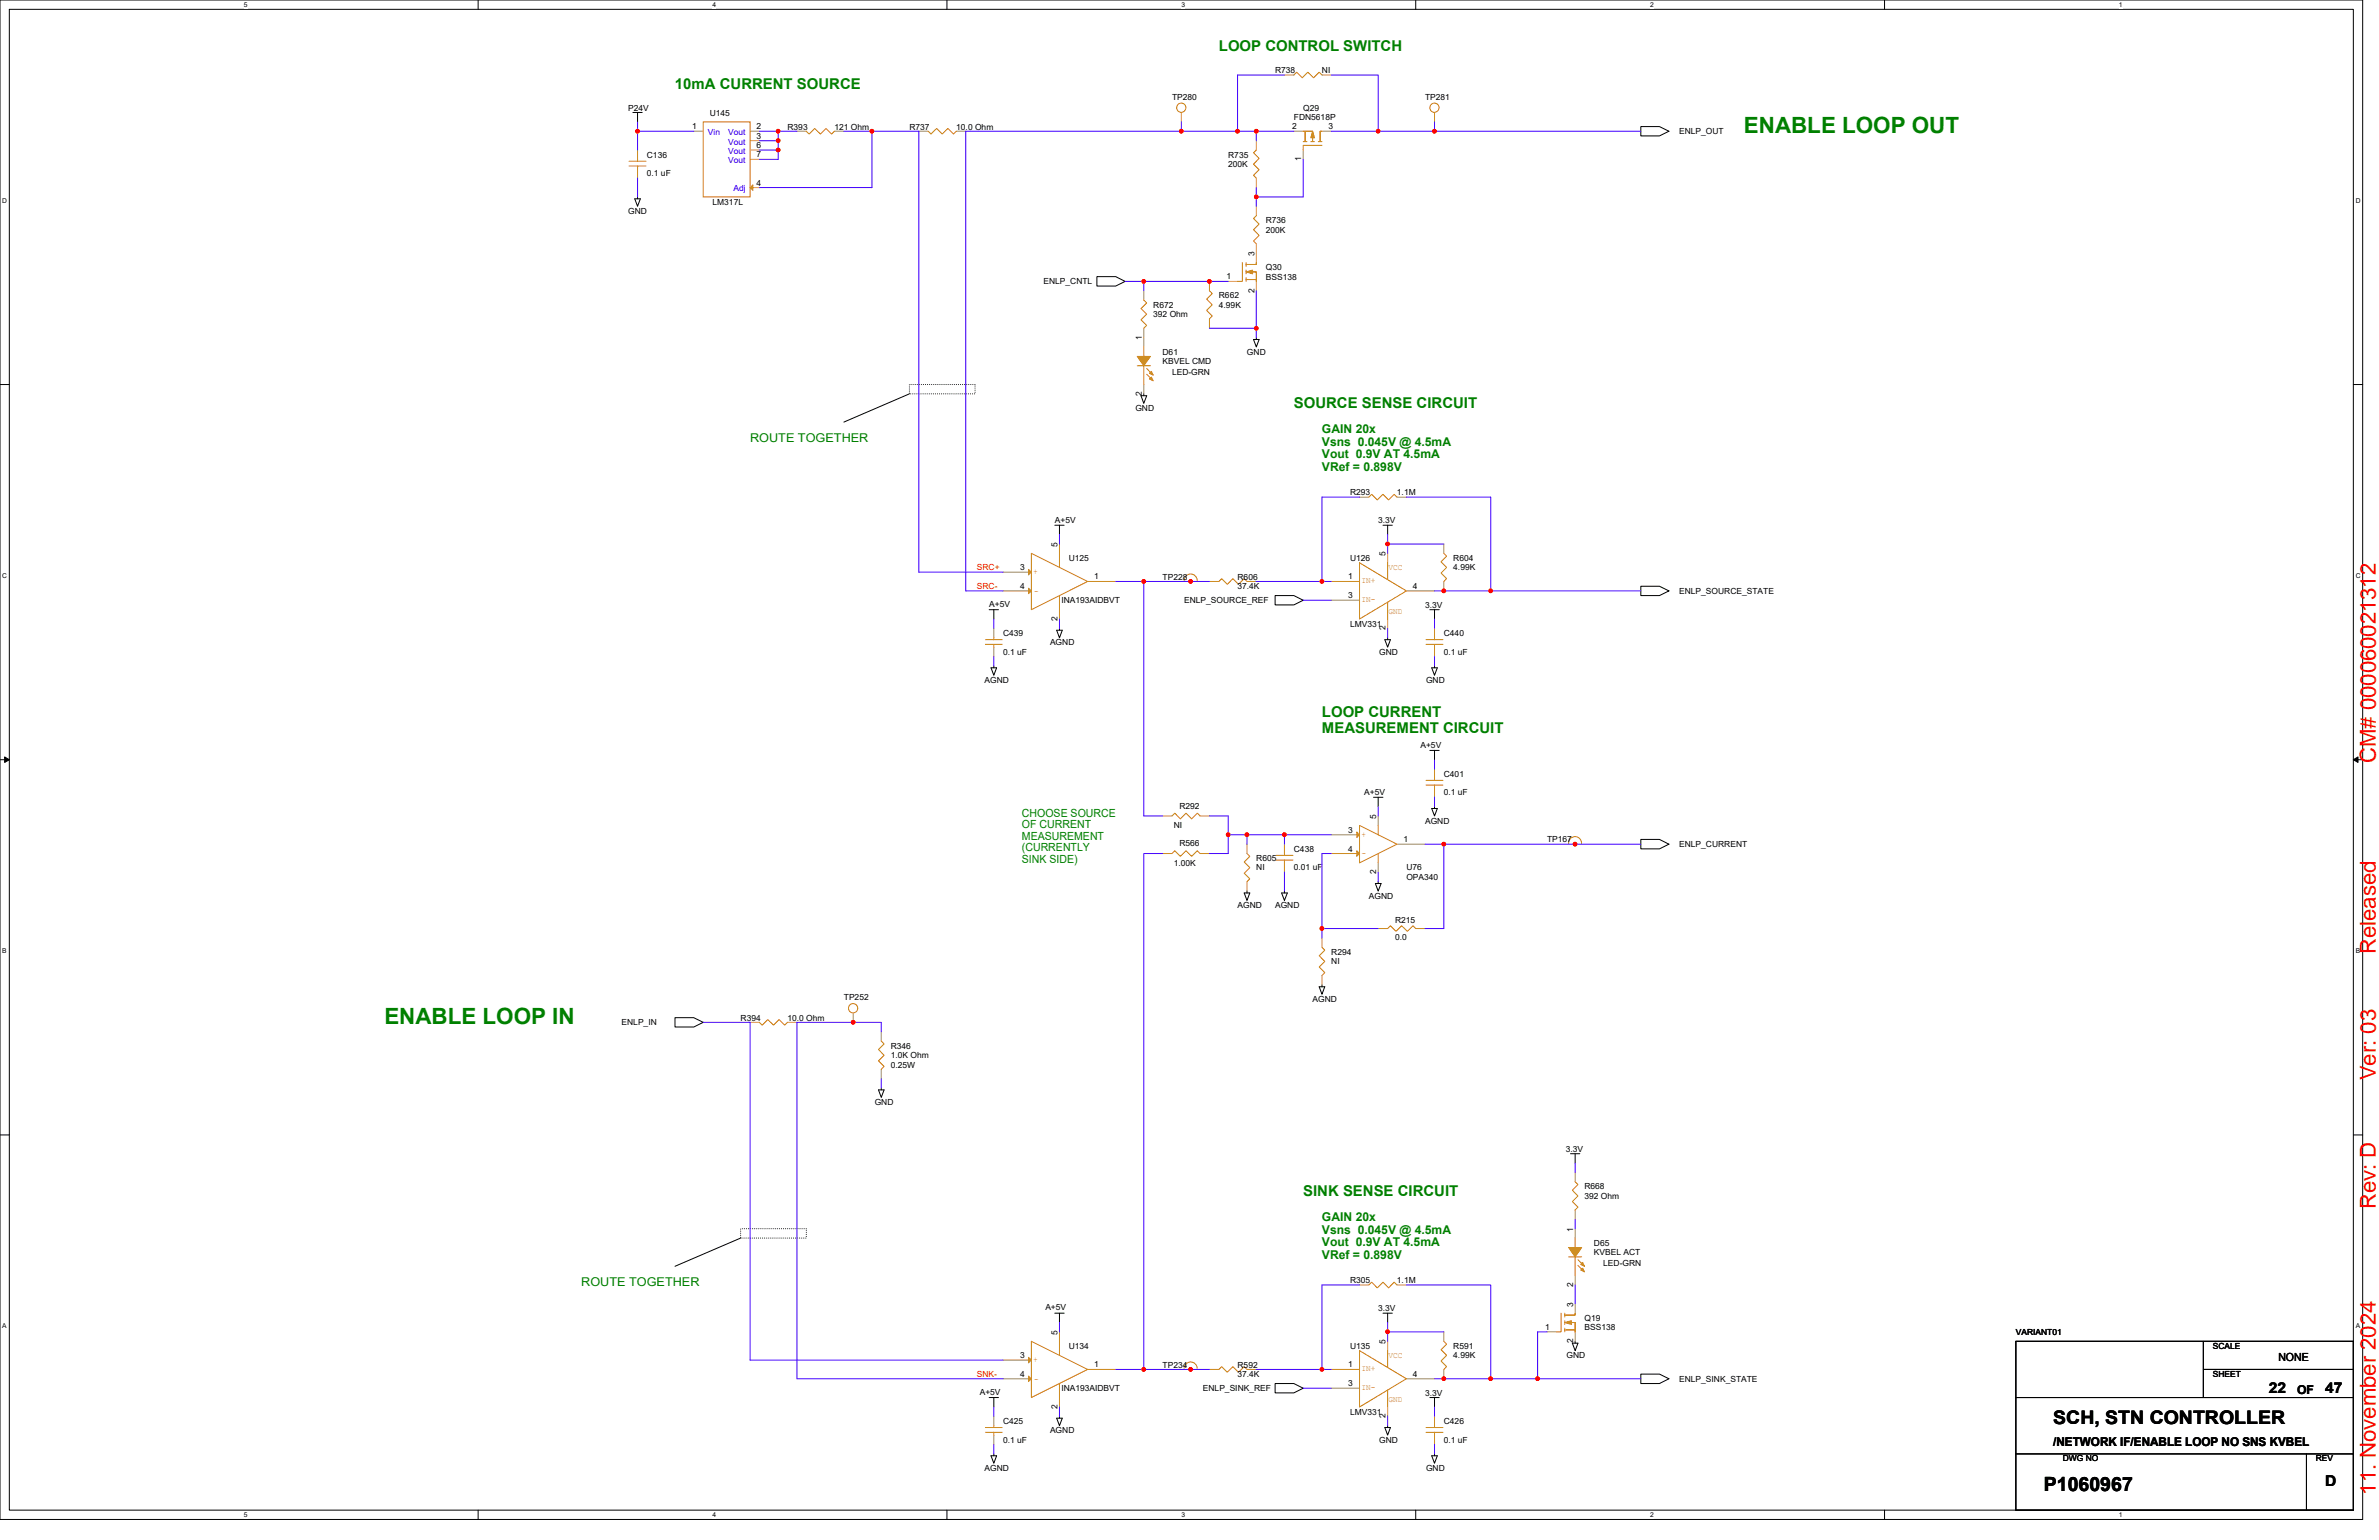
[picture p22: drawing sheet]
<svg xmlns="http://www.w3.org/2000/svg" width="432mm" height="279mm" viewBox="0 0 432 279" stroke-linecap="round" stroke-linejoin="round" font-family="sans-serif">
<defs><g id="words">
<g font-size="4.1" fill="#008000">
<text x="316.5" y="24.2">ENABLE LOOP OUT</text>
<text x="69.8" y="185.8">ENABLE LOOP IN</text>
</g>
<g font-size="4" fill="#f00">
<text x="431.2" y="138.4" transform="rotate(-90 431.2 138.4)">CM# 000060021312</text>
<text x="431.2" y="173.1" transform="rotate(-90 431.2 173.1)">Released</text>
<text x="431.2" y="196" transform="rotate(-90 431.2 196)">Ver: 03</text>
<text x="431.2" y="219.3" transform="rotate(-90 431.2 219.3)">Rev: D</text>
<text x="431.2" y="271.2" transform="rotate(-90 431.2 271.2)">11. November 2024</text>
</g>
<text font-size="3.6" x="371" y="270.5">P1060967</text>
<text font-size="3.4" x="372.7" y="258.4">SCH, STN CONTROLLER</text>
<g font-size="2.7" fill="#008000">
<text x="221.2" y="9.3">LOOP CONTROL SWITCH</text>
<text x="122.5" y="16.1">10mA CURRENT SOURCE</text>
<text x="234.8" y="74">SOURCE SENSE CIRCUIT</text>
<text x="239.9" y="130.2">LOOP CURRENT</text>
<text x="239.9" y="132.9">MEASUREMENT CIRCUIT</text>
<text x="236.5" y="216.9">SINK SENSE CIRCUIT</text>
</g>
<g font-size="2.7">
<text x="411.8" y="252.7">22</text>
<text x="422" y="252.7">47</text>
<text x="422" y="269.7">D</text>
</g>
<g font-size="2.2" fill="#008000">
<text x="136.1" y="80.2">ROUTE TOGETHER</text>
<text x="239.9" y="78.6">GAIN 20x</text>
<text x="239.9" y="80.9">Vsns 0.045V @ 4.5mA</text>
<text x="239.9" y="83.1">Vout 0.9V AT 4.5mA</text>
<text x="239.9" y="85.4">VRef = 0.898V</text>
<text x="239.9" y="221.6">GAIN 20x</text>
<text x="239.9" y="223.8">Vsns 0.045V @ 4.5mA</text>
<text x="239.9" y="226.1">Vout 0.9V AT 4.5mA</text>
<text x="105.5" y="233.4">ROUTE TOGETHER</text>
<text x="239.9" y="228.3">VRef = 0.898V</text>
</g>
<g font-size="2.2">
<text x="416.9" y="252.9">OF</text>
<text x="372.7" y="262.4">/NETWORK IF/ENABLE LOOP NO SNS KVBEL</text>
</g>
<g font-size="2" fill="#008000">
<text x="185.5" y="148.2">CHOOSE SOURCE</text>
<text x="185.5" y="150.3">OF CURRENT</text>
<text x="185.5" y="152.4">MEASUREMENT</text>
<text x="185.5" y="154.5">(CURRENTLY</text>
<text x="185.5" y="156.5">SINK SIDE)</text>
</g>
<text font-size="2" x="413.5" y="246.9">NONE</text>
<g font-size="1.5">
<text x="231.4" y="13.3">R738</text>
<text x="239.9" y="13.3">NI</text>
<text x="114" y="20.1">P24V</text>
<text x="125.6" y="23.5">1</text>
<text x="128.8" y="21.1">U145</text>
<text x="137.3" y="23.5">2</text>
<text x="142.9" y="23.5">R393</text>
<text x="151.4" y="23.5">121 Ohm</text>
<text x="165.1" y="23.5">R737</text>
<text x="173.6" y="23.5">10.0 Ohm</text>
<text x="212.7" y="18.1">TP280</text>
<text x="234.5" y="23.5">2</text>
<text x="234.8" y="21.8">FDN5618P</text>
<text x="236.5" y="20.1">Q29</text>
<text x="241.1" y="23.5">3</text>
<text x="258.7" y="18.1">TP281</text>
<text x="117.4" y="28.6">C136</text>
<text x="137.3" y="25.2">3</text>
<text x="137.3" y="26.9">6</text>
<text x="137.3" y="28.6">7</text>
<text x="222.9" y="28.6">R735</text>
<text x="236.2" y="29.3" transform="rotate(-90 236.2 29.3)">1</text>
<text x="304.8" y="24.3">ENLP_OUT</text>
<text x="117.4" y="32">0.1 uF</text>
<text x="137.3" y="33.7">4</text>
<text x="222.9" y="30.3">200K</text>
<text x="114" y="38.8">GND</text>
<text x="129.3" y="37.1">LM317L</text>
<text x="229.7" y="40.5">R736</text>
<text x="227.7" y="46.5" transform="rotate(-90 227.7 46.5)">3</text>
<text x="229.7" y="42.2">200K</text>
<text x="189.4" y="51.6">ENLP_CNTL</text>
<text x="222.6" y="50.7">1</text>
<text x="227.7" y="53.1" transform="rotate(-90 227.7 53.1)">2</text>
<text x="229.7" y="49">Q30</text>
<text x="229.7" y="50.7">BSS138</text>
<text x="209.3" y="55.8">R672</text>
<text x="209.3" y="57.5">392 Ohm</text>
<text x="221.2" y="54.1">R662</text>
<text x="221.2" y="55.8">4.99K</text>
<text x="207.2" y="61.8" transform="rotate(-90 207.2 61.8)">1</text>
<text x="211" y="64.3">D61</text>
<text x="226.3" y="64.3">GND</text>
<text x="207.2" y="71.8" transform="rotate(-90 207.2 71.8)">2</text>
<text x="211" y="66">KBVEL CMD</text>
<text x="212.7" y="68.1">LED-GRN</text>
<text x="206.1" y="74.5">GND</text>
<text x="245" y="89.9">R293</text>
<text x="253.6" y="89.9">1.1M</text>
<text x="191.5" y="94.8">A+5V</text>
<text x="250.1" y="95">3.3V</text>
<text x="191.9" y="99.2" transform="rotate(-90 191.9 99.2)">5</text>
<text x="194" y="101.8">U125</text>
<text x="245" y="101.8">U126</text>
<text x="251.5" y="100.9" transform="rotate(-90 251.5 100.9)">5</text>
<text x="263.8" y="101.8">R604</text>
<text x="185.2" y="103.4">3</text>
<text x="185.2" y="106.8">4</text>
<text x="198.6" y="105.1">1</text>
<text x="211" y="105.2">TP228</text>
<text x="224.6" y="105.2">R606</text>
<text x="224.6" y="106.9">37.4K</text>
<text x="244.7" y="105.1">1</text>
<text x="256.5" y="106.8">4</text>
<text x="263.8" y="103.5">4.99K</text>
<text x="304.8" y="107.7">ENLP_SOURCE_STATE</text>
<text x="179.5" y="110.1">A+5V</text>
<text x="191.9" y="112.6" transform="rotate(-90 191.9 112.6)">2</text>
<text x="192.6" y="109.4">INA193AIDBVT</text>
<text x="214.9" y="109.4">ENLP_SOURCE_REF</text>
<text x="244.7" y="108.5">3</text>
<text x="245" y="113.7">LMV331</text>
<text x="258.7" y="110.3">3.3V</text>
<text x="182.1" y="115.4">C439</text>
<text x="182.1" y="118.8">0.1 uF</text>
<text x="190.6" y="117.1">AGND</text>
<text x="250.3" y="118.8">GND</text>
<text x="251.5" y="114.3" transform="rotate(-90 251.5 114.3)">2</text>
<text x="262.1" y="115.4">C440</text>
<text x="262.1" y="118.8">0.1 uF</text>
<text x="178.7" y="123.9">AGND</text>
<text x="258.8" y="123.9">GND</text>
<text x="257.8" y="135.6">A+5V</text>
<text x="262.1" y="140.9">C401</text>
<text x="214.1" y="146.7">R292</text>
<text x="247.6" y="144.1">A+5V</text>
<text x="249.8" y="148.6" transform="rotate(-90 249.8 148.6)">5</text>
<text x="258.7" y="149.4">AGND</text>
<text x="262.1" y="144.3">0.1 uF</text>
<text x="213.1" y="150.3">NI</text>
<text x="214.1" y="153.5">R566</text>
<text x="234.8" y="154.5">C438</text>
<text x="244.7" y="151.1">3</text>
<text x="244.7" y="154.5">4</text>
<text x="254.7" y="152.8">1</text>
<text x="280.8" y="152.8">TP167</text>
<text x="304.8" y="153.7">ENLP_CURRENT</text>
<text x="213.1" y="157.1">1.00K</text>
<text x="228" y="156.2">R605</text>
<text x="228" y="157.9">NI</text>
<text x="234.8" y="157.9">0.01 uF</text>
<text x="249.8" y="158.6" transform="rotate(-90 249.8 158.6)">2</text>
<text x="255.3" y="157.9">U76</text>
<text x="255.3" y="159.6">OPA340</text>
<text x="224.6" y="164.7">AGND</text>
<text x="231.4" y="164.7">AGND</text>
<text x="248.5" y="163">AGND</text>
<text x="253.2" y="167.5">R215</text>
<text x="241.6" y="173.2">R294</text>
<text x="253.2" y="170.5">0.0</text>
<text x="241.6" y="174.9">NI</text>
<text x="134.4" y="185.2">R394</text>
<text x="142.9" y="185.2">10.0 Ohm</text>
<text x="153.2" y="181.4">TP252</text>
<text x="238.3" y="181.8">AGND</text>
<text x="112.8" y="186">ENLP_IN</text>
<text x="161.7" y="190.3">R346</text>
<text x="161.7" y="192">1.0K Ohm</text>
<text x="161.7" y="193.7">0.25W</text>
<text x="158.8" y="200.5">GND</text>
<text x="284.2" y="209">3.3V</text>
<text x="287.6" y="215.8">R668</text>
<text x="287.6" y="217.5">392 Ohm</text>
<text x="285.5" y="223.4" transform="rotate(-90 285.5 223.4)">1</text>
<text x="289.3" y="226">D65</text>
<text x="289.3" y="227.7">KVBEL ACT</text>
<text x="245" y="232.8">R305</text>
<text x="253.6" y="232.8">1.1M</text>
<text x="285.5" y="233.5" transform="rotate(-90 285.5 233.5)">2</text>
<text x="291" y="229.7">LED-GRN</text>
<text x="189.7" y="237.7">A+5V</text>
<text x="250.1" y="237.9">3.3V</text>
<text x="285.5" y="237.1" transform="rotate(-90 285.5 237.1)">3</text>
<text x="287.6" y="239.6">Q19</text>
<text x="191.9" y="242.2" transform="rotate(-90 191.9 242.2)">5</text>
<text x="194" y="244.7">U134</text>
<text x="245" y="244.7">U135</text>
<text x="251.5" y="243.9" transform="rotate(-90 251.5 243.9)">5</text>
<text x="263.8" y="244.7">R591</text>
<text x="280.5" y="241.3">1</text>
<text x="285.5" y="243.7" transform="rotate(-90 285.5 243.7)">2</text>
<text x="287.6" y="241.3">BSS138</text>
<text x="365.9" y="242.2">VARIANT01</text>
<text x="401.6" y="244.7">SCALE</text>
<text x="185.2" y="246.4">3</text>
<text x="185.2" y="249.8">4</text>
<text x="198.6" y="248.1">1</text>
<text x="211" y="248.1">TP234</text>
<text x="224.6" y="248.1">R592</text>
<text x="224.6" y="249.8">37.4K</text>
<text x="244.7" y="248.1">1</text>
<text x="244.7" y="251.5">3</text>
<text x="256.5" y="249.8">4</text>
<text x="263.8" y="246.4">4.99K</text>
<text x="284.4" y="246.4">GND</text>
<text x="304.8" y="250.7">ENLP_SINK_STATE</text>
<text x="401.6" y="249.8">SHEET</text>
<text x="177.8" y="253.1">A+5V</text>
<text x="191.9" y="255.6" transform="rotate(-90 191.9 255.6)">2</text>
<text x="192.6" y="252.4">INA193AIDBVT</text>
<text x="218.3" y="252.4">ENLP_SINK_REF</text>
<text x="245" y="256.6">LMV331</text>
<text x="251.5" y="257.3" transform="rotate(-90 251.5 257.3)">2</text>
<text x="258.7" y="253.2">3.3V</text>
<text x="182.1" y="258.3">C425</text>
<text x="182.1" y="261.7">0.1 uF</text>
<text x="190.6" y="260">AGND</text>
<text x="250.3" y="261.7">GND</text>
<text x="262.1" y="258.3">C426</text>
<text x="262.1" y="261.7">0.1 uF</text>
<text x="178.7" y="266.8">AGND</text>
<text x="258.8" y="266.8">GND</text>
<text x="374.4" y="265.2">DWG NO</text>
<text x="420.3" y="265.2">REV</text>
</g>
<g font-size="1.5" fill="#00c">
<text x="128.5" y="24.5">Vin</text>
<text x="132.2" y="24.5">Vout</text>
<text x="132.2" y="26.2">Vout</text>
<text x="132.2" y="27.9">Vout</text>
<text x="132.2" y="29.6">Vout</text>
<text x="133.1" y="34.7">Adj</text>
</g>
<g font-size="1.5" fill="#f00">
<text x="177.3" y="106.9">SRC-</text>
<text x="177.3" y="103.5">SRC+</text>
<text x="177.3" y="249.8">SNK-</text>
</g>
<g font-size="1.5" fill="#cc8006">
<text x="187.5" y="104.2">+</text>
<text x="187.7" y="107.7">-</text>
<text x="247.1" y="105.9">IN+</text>
<text x="252" y="103.5">VCC</text>
<text x="247.1" y="109.3">IN-</text>
<text x="252" y="111.5">GND</text>
<text x="247.1" y="155.2">-</text>
<text x="247.1" y="151.8">+</text>
<text x="187.5" y="247.1">+</text>
<text x="187.7" y="250.7">-</text>
<text x="247.1" y="248.8">IN+</text>
<text x="252" y="246.4">VCC</text>
<text x="247.1" y="252.2">IN-</text>
<text x="252" y="254.4">GND</text>
</g>
<g font-size="1.2">
<text x="44.2" y="1.2">5</text>
<text x="129.3" y="1.2">4</text>
<text x="214.4" y="1.2">3</text>
<text x="299.5" y="1.2">2</text>
<text x="384.6" y="1.2">1</text>
<text x=".4" y="36.8">D</text>
<text x="427.6" y="36.8">D</text>
<text x=".4" y="104.9">C</text>
<text x="427.6" y="104.9">C</text>
<text x=".4" y="173">B</text>
<text x="427.6" y="173">B</text>
<text x=".4" y="241">A</text>
<text x="427.6" y="241">A</text>
<text x="44.2" y="275.2">5</text>
<text x="129.3" y="275.2">4</text>
<text x="214.4" y="275.2">3</text>
<text x="299.5" y="275.2">2</text>
<text x="384.6" y="275.2">1</text>
</g>
</g></defs>
<path d="M0 0h428.8v275.7h-428.8zM1.7 1.7h425.4v272.3h-425.4z" fill="none" stroke="#000" stroke-width=".18"/>
<g fill="#fff">
<path d="M44.2 .2h.7v1.3h-.7z"/>
<path d="M44.2 274.2h.7v1.3h-.7z"/>
</g>
<path d="M86.8 0v1.7M86.8 274v1.7" fill="none" stroke="#000" stroke-width=".18"/>
<g fill="#fff">
<path d="M129.3 .2h.7v1.3h-.7z"/>
<path d="M129.3 274.2h.7v1.3h-.7z"/>
</g>
<path d="M171.9 0v1.7M171.9 274v1.7" fill="none" stroke="#000" stroke-width=".18"/>
<g fill="#fff">
<path d="M214.4 .2h.7v1.3h-.7z"/>
<path d="M214.4 274.2h.7v1.3h-.7z"/>
</g>
<path d="M257 0v1.7M257 274v1.7" fill="none" stroke="#000" stroke-width=".18"/>
<g fill="#fff">
<path d="M299.5 .2h.7v1.3h-.7z"/>
<path d="M299.5 274.2h.7v1.3h-.7z"/>
</g>
<path d="M342.1 0v1.7M342.1 274v1.7" fill="none" stroke="#000" stroke-width=".18"/>
<g fill="#fff">
<path d="M384.6 .2h.7v1.3h-.7z"/>
<path d="M384.6 274.2h.7v1.3h-.7z"/>
<path d="M.4 35.7h.9v1.4h-.9z"/>
<path d="M427.6 35.7h.8v1.4h-.8z"/>
<path d="M.4 103.8h.9v1.3h-.9z"/>
<path d="M427.6 103.8h.8v1.3h-.8z"/>
</g>
<path d="M0 69.8h1.7M427.1 69.8h1.7" fill="none" stroke="#000" stroke-width=".18"/>
<g fill="#fff">
<path d="M.4 171.9h.8v1.3h-.8z"/>
<path d="M427.6 171.9h.7v1.3h-.7z"/>
</g>
<path d="M0 137.8h1.7M427.1 137.8h1.7" fill="none" stroke="#000" stroke-width=".18"/>
<path d="M.8 137.3l.9 .5-.9 .5zM427.1 137.8l.9-.5v1z" fill="#000" stroke="#000" stroke-width=".18"/>
<g fill="#fff">
<path d="M.4 239.9h.8v1.4h-.8z"/>
<path d="M427.6 239.9h.7v1.4h-.7z"/>
</g>
<g fill="none" stroke="#000" stroke-width=".18">
<path d="M114.9 20.4h1.7M115.2 36.1h1l-.5 1.3zM115.7 35.7v.4M115.7 20.4v1.7M297.8 23h3.4l1.7 .8-1.7 .9h-3.4zM199.1 50.2h3.4l1.7 .9-1.7 .8h-3.4zM165.1 71.5l-11.9 5.1M207.1 71.8h1l-.5 1.4zM207.6 71.5v.3M227.5 61.6h1l-.5 1.3zM228 61.3v.3M191.5 95.3h1.6"/>
<path d="M192.3 95.3v1.7M251 95.3h1.7M251.9 95.3v1.7M179.5 110.6h1.7M180.4 110.6v1.7M191.8 114.3h1l-.5 1.4zM192.3 114v.3M231.4 108.1h3.4l1.7 .8-1.7 .8h-3.4zM251.4 116.1h1l-.5 1.3zM251.9 115.7v.4M259.5 110.6h1.7M260.4 110.6v1.7"/>
<path d="M297.8 106.4h3.4l1.7 .8-1.7 .9h-3.4zM179.9 121.2h1l-.5 1.3zM180.4 120.8v.4M259.5 136.1h1.7M259.9 121.2h1l-.5 1.3zM260.4 120.8v.4M260.4 136.1v1.7M249.3 144.7h1.7M250.1 144.7v1.6M250.1 160v.3M259.9 146.7h1l-.5 1.3zM260.4 146.3v.4"/>
<path d="M297.8 152.3h3.4l1.7 .9-1.7 .8h-3.4zM225.8 162h1l-.5 1.4zM226.3 161.7v.3M232.6 162h1.1l-.6 1.4zM233.1 161.7v.3M239.4 179h1.1l-.6 1.4zM239.9 178.7v.3M249.6 160.3h1.1l-.6 1.4zM122.5 184.6h3.4l1.7 .9-1.7 .8h-3.4zM159.4 197.7h1.1l-.5 1.4zM160 197.4v.3M0 205.9h1.7"/>
<path d="M285.1 209.3h1.6M285.9 209.3v1.7M427.1 205.9h1.7M134.4 224.6l-11.9 5.1M191.5 238.3h1.6M192.3 238.3v1.6M251 238.3h1.7M251.9 238.3v1.6M179.5 253.6h1.7M180.4 253.6v1.7M191.8 257.3h1l-.5 1.4zM192.3 257v.3"/>
<path d="M231.4 251h3.4l1.7 .9-1.7 .8h-3.4zM251.4 259h1l-.5 1.4zM251.9 258.7v.3M259.5 253.6h1.7M260.4 253.6v1.7M285.4 243.7h1l-.5 1.3zM285.9 243.4v.3M297.8 249.3h3.4l1.7 .8-1.7 .9h-3.4zM365.9 253.6h61.2M365.9 243.4h61.2v30.6h-61.2zM399.9 243.4v10.2M399.9 248.5h27.2"/>
<path d="M179.9 264.1h1l-.5 1.4zM180.4 263.8v.3M259.9 264.1h1l-.5 1.4zM260.4 263.8v.3M365.9 263.8h61.2M418.6 263.8v10.2"/>
</g>
<path d="M165.1 69.8h11.9v1.7h-11.9zM134.4 222.9h11.9v1.7h-11.9z" fill="none" stroke="#000" stroke-width=".18" stroke-dasharray="0 .3"/>
<g fill="none" stroke="#cc8006" stroke-width=".18">
<path d="M234.8 13.6l.6-.5 1 1 1-1 1 1 1-1 .5 .5M114.2 30.1h3M114.2 29.3h3M115.7 28.9v.4M115.7 30.1v.5M127.6 22.1h8.5v13.6h-8.5zM146.3 23.8l.6 .5 1-1 1 1 1-1 1 1 .5-.5M168.5 23.8l.5 .5 1-1 1 1 1-1 1.1 1 .5-.5M228 39.1l-.5 .5 1 1.1-1 1 1 1-1 1 .5 .5M228 27.2l-.5 .5 1 1-1 1.1 1 1-1 1 .5 .5M236.5 25.7h.7M236.5 23.8h1.8"/>
<path d="M236.9 24v1.5M236.9 23.8v1.9M237.9 25.7h.7M238.3 24.7v1M239.3 25.7h.6M239.6 25.5v-1.7h.3h-.3v1.9M239.9 26.4h-3.4v.8M207.6 54.4l.5 .6-1 1 1 1-1 1 1 1-.5 .6M219.5 52.7l.5 .6-1 1 1 1-1 1 1 1-.5 .5M225.5 47.6v3.5h-.9M226.2 50.4v.7M226.2 50.7h1.8"/>
<path d="M226.2 49v.7M226.2 47.6v.7M226.2 48h1.8v-.4v.4h-1.7M226.3 50.7h1.6M227 49.3h1v1.8v-1.8h-.6M206.4 66.4h2.4M207.6 62.9v1.8M207.6 66.4v3.4M208.1 66.9l1 1M208.1 67.9l1 1M248.5 90.2l.5-.5 1 1 1-1 1 1 1-1 .6 .5M178.9 116.9h3"/>
<path d="M178.9 116.1h3M180.4 115.7v.4M180.4 116.9v.5M187.2 100.4l10.2 5.1-10.2 5.1zM192.3 100.4v2.6M192.3 108.1v2.5M214.9 105.3a1.19 1.19 0 0 1 1.2-1.2 1.19 1.19 0 0 1 1.2 1.2M221.2 105.5l.5-.5 1.1 1 1-1 1 1 1-1 .5 .5M246.8 102.1l8.5 5.1-8.5 5.1zM251.9 109.2v3.1M251.9 102.1v2.9M258.8 116.9h3.1"/>
<path d="M258.8 116.1h3.1M260.4 115.7v.4M260.4 116.9v.5M262.1 100.4l.5 .5-1 1 1 1.1-1 1 1 1-.5 .5M212.7 154.9l.5-.6 1 1.1 1.1-1.1 1 1.1 1-1.1 .5 .6M212.7 148l.5-.5 1 1.1 1.1-1.1 1 1.1 1-1.1 .5 .5M226.3 154.9l.5 .5-1 1 1 1-1 1 1 1-.5 .6M231.6 156h3.1M231.6 155.2h3.1M233.1 154.9v.3M233.1 156v.5M246.8 149.8l6.8 3.4-6.8 3.3z"/>
<path d="M250.1 149.8v1.6M250.1 154.9v1.6M258.8 142.4h3.1M258.8 141.6h3.1M260.4 141.2v.4M260.4 142.4v.5M284.7 153a1.17 1.17 0 0 1 1.2-1.2 1.17 1.17 0 0 1 1.2 1.2M239.9 171.9l.6 .5-1.1 1 1.1 1-1.1 1.1 1.1 1-.6 .5M251.9 168.5l.5-.5 1 1 1-1 1 1 1.1-1 .5 .5M137.8 185.5l.5 .5 1.1-1 1 1 1-1 1 1 .5-.5M160 188.9l.5 .5-1.1 1 1.1 1.1-1.1 1 1.1 1-.5 .5M285.9 214.4l.5 .5-1 1 1 1.1-1 1 1 1-.5 .5"/>
<path d="M248.5 233.1l.5-.5 1 1.1 1-1.1 1 1.1 1-1.1 .6 .5M283.3 238.3v3.3h-.8M284 238.6h1.9v-.3v.3h-1.7M284 239.6v.7M284 238.3v.6M284.7 228h2.4M284.9 239.9h1v1.7v-1.7h-.7M285.9 224.6v1.7M285.9 228v3.4M286.4 228.5l1 1.1M286.4 229.6l1 1M178.9 259.9h3"/>
<path d="M178.9 259h3M180.4 258.7v.3M180.4 259.9v.5M187.2 243.4l10.2 5.1-10.2 5.1zM192.3 243.4v2.5M192.3 251v2.6M214.9 248.3a1.19 1.19 0 0 1 1.2-1.2 1.19 1.19 0 0 1 1.2 1.2M221.2 248.5l.5-.6 1.1 1.1 1-1.1 1 1.1 1-1.1 .5 .6M246.8 245l8.5 5.1-8.5 5.2zM251.9 252.2v3.1M251.9 245v2.9M258.8 259.9h3.1"/>
<path d="M258.8 259h3.1M260.4 258.7v.3M260.4 259.9v.5M262.1 243.4l.5 .5-1 1 1 1-1 1 1 1-.5 .6M284 241v.6M284 241.3h1.9M284.2 241.3h1.5"/>
<circle cx="214.4" cy="19.5" r=".84"/>
<circle cx="260.4" cy="19.5" r=".84"/>
<circle cx="154.8" cy="182.9" r=".84"/>
</g>
<g fill="none" stroke="#a84" stroke-width=".18">
<path d="M233.1 13.6h1.7M239.9 13.6h1.7M115.7 27.2v1.7M115.7 30.6v1.7M125.9 23.8h1.7M136.1 23.8h1.7M136.1 25.5h1.7M136.1 27.2h1.7M136.1 28.9h1.7M136.1 34h1.7M144.7 23.8h1.6M151.4 23.8h1.8"/>
<path d="M166.8 23.8h1.7M173.6 23.8h1.7M214.4 20.4v1.7M228 37.4v1.7M228 25.5v1.7M228 32.3v1.7M234.8 23.8h1.7M236.5 27.2v1.7M239.9 23.8h1.7M260.4 20.4v1.7M207.6 59.6v3.3M207.6 52.7v1.7"/>
<path d="M219.5 51.1v1.6M219.5 57.8v1.8M222.9 51.1h1.7M228 44.2v3.4M228 51.1v1.6M207.6 69.8v1.7M192.3 98.7v1.7M246.8 90.2h1.7M253.6 90.2h1.7M262.1 98.7v1.7M180.4 114v1.7M180.4 117.4v1.7"/>
<path d="M182.1 103.8h5.1M182.1 107.2h5.1M192.3 110.6v1.7M197.4 105.5h5.1M216.1 105.5h.1M219.5 105.5h1.7M226.3 105.5h1.7M241.6 105.5h5.2M241.6 108.9h5.2M251.9 112.3v1.7M251.9 100.4v1.7M255.3 107.2h5.1"/>
<path d="M260.4 114v1.7M260.4 117.4v1.7M262.1 105.5v1.7M260.4 139.5v1.7M211 154.9h1.7M211 148h1.7M217.8 154.9h1.7M217.8 148h1.7M226.3 153.2v1.7M226.3 160v1.7M233.1 153.2v1.7M233.1 156.5v1.8"/>
<path d="M241.6 151.4h5.2M241.6 154.9h5.2M250.1 156.5v1.8M250.1 148v1.8M253.6 153.2h5.1M260.4 142.9v1.8M285.9 153.2h.1M239.9 170.2v1.7M239.9 177v1.7M250.1 168.5h1.8M257 168.5h1.7M136.1 185.5h1.7"/>
<path d="M142.9 185.5h1.8M154.9 183.8v1.7M160 187.2v1.7M160 194v1.7M285.9 212.7v1.7M285.9 219.5v1.7M246.8 233.1h1.7M253.6 233.1h1.7M285.9 236.5v1.8M285.9 222.9v1.7M285.9 231.4v1.7M180.4 257v1.7"/>
<path d="M182.1 246.8h5.1M182.1 250.1h5.1M192.3 253.6v1.7M192.3 241.6v1.8M197.4 248.5h5.1M216.1 248.5h.1M219.5 248.5h1.7M226.3 248.5h1.7M241.6 248.5h5.2M241.6 251.9h5.2M251.9 255.3v1.7M251.9 243.4v1.6"/>
<path d="M255.3 250.1h5.1M260.4 257v1.7M262.1 241.6v1.8M262.1 248.5v1.6M280.8 241.6h1.7M285.9 241.6v1.8M180.4 260.4v1.7M260.4 260.4v1.7"/>
</g>
<g fill="#cc8006" stroke="#cc8006" stroke-width=".18">
<path d="M284 239.9l1.2-.3v.7z"/>
<path d="M226.2 49.3l1.2-.3v.7z"/>
<path d="M206.4 64.7h2.4l-1.2 1.7z"/>
<path d="M209 68.4l.3 .7-.7-.4z"/>
<path d="M209 67.4l.3 .7-.7-.4z"/>
<path d="M238.3 23.8l.3 1.2h-.7z"/>
<path d="M284.7 226.3h2.4l-1.2 1.7z"/>
<path d="M287.3 230.1l.3 .7-.7-.4z"/>
<path d="M287.3 229l.3 .7-.7-.3z"/>
</g>
<g fill="#a84" stroke="#a84" stroke-width=".18">
<path d="M246.3 150.9l.5 .5-.5 .6z"/>
<path d="M246.3 154.3l.5 .6-.5 .5z"/>
<path d="M186.7 103.3l.5 .5-.5 .5z"/>
<path d="M186.7 106.7l.5 .5-.5 .5z"/>
<path d="M136.7 33.5v1l-.6-.5z"/>
<path d="M186.7 246.3l.5 .5-.5 .5z"/>
<path d="M186.7 249.6l.5 .5-.5 .6z"/>
</g>
<g fill="none" stroke="#4200ff" stroke-width=".18">
<path d="M233.1 13.6h-8.5v10.2M241.6 13.6h8.5v10.2M115.7 32.3v3.4M115.7 23.8v3.4M115.7 22.1v1.7M115.7 23.8h10.2M137.8 25.5h3.4M137.8 23.8h3.4M137.8 27.2h3.4M141.2 23.8v1.7M141.2 27.2v1.7h-3.4M141.2 25.5v1.7"/>
<path d="M141.2 23.8h3.5M153.2 23.8h5.1M158.3 23.8h8.5v80h15.3M158.3 23.8v10.2h-20.5M214.4 23.8h10.2M214.4 23.8h-39.1v83.4h6.8M214.4 22.1v1.7M224.6 23.8h3.4M228 23.8v1.7M228 35.7v1.7M228 34v1.7M228 23.8h6.8"/>
<path d="M236.5 28.9v6.8h-8.5M241.6 23.8h8.5M250.1 23.8h10.3M260.4 23.8h37.4M260.4 22.1v1.7M204.2 51.1h3.4M207.6 51.1v1.6M207.6 51.1h15.3M219.5 59.6h8.5v1.7M228 52.7v6.9M192.3 97v1.7M246.8 90.2h-6.9v15.3h1.7"/>
<path d="M251.9 98.7h10.2M251.9 97v1.7M251.9 98.7v1.7M255.3 90.2h15.3v17M180.4 119.1v1.7M180.4 112.3v1.7M192.3 112.3v1.7M202.5 105.5h5.1M207.6 105.5h11.9M207.6 105.5v42.5h3.4M228 105.5h11.9M236.5 108.9h5.1"/>
<path d="M251.9 114v1.7M260.4 107.2h10.2M260.4 119.1v1.7M260.4 112.3v1.7M270.6 107.2h27.2M260.4 137.8v1.7M211 154.9h-3.4v93.6h-5.1M219.5 148h3.4v3.4M222.9 151.4v3.5h-3.4M222.9 151.4h3.4M226.3 151.4v1.8M226.3 151.4h6.8"/>
<path d="M233.1 151.4h8.5M233.1 158.3v3.4M233.1 151.4v1.8M241.6 154.9h-1.7v13.6M250.1 146.3v1.7M250.1 158.3v1.7M258.7 153.2h3.4M260.4 144.7v1.6M262.1 153.2v15.3h-3.4M262.1 153.2h35.7M239.9 168.5v1.7M239.9 168.5h10.2"/>
<path d="M127.6 185.5h8.5v61.3h46M160 187.2v-1.7h-15.3v64.6h37.4M160 195.7v1.7M285.9 211v1.7M192.3 239.9v1.7M246.8 233.1h-6.9v15.4M251.9 239.9v1.7h10.2M255.3 233.1h15.3v17M285.9 233.1v3.4M285.9 221.2v1.7M180.4 255.3v1.7M192.3 255.3v1.7"/>
<path d="M207.6 248.5h11.9M228 248.5h11.9M236.5 251.9h5.1M239.9 248.5h1.7M251.9 257v1.7M251.9 241.6v1.8M260.4 250.1h10.2M260.4 255.3v1.7M270.6 250.1h8.5M279.1 250.1h18.7M280.8 241.6h-1.7v8.5M180.4 262.1v1.7"/>
<path d="M260.4 262.1v1.7"/>
</g>
<g fill="#f00" stroke="#f00" stroke-width=".18">
<circle cx="239.9" cy="168.5" r=".33"/>
<circle cx="233.1" cy="151.4" r=".33"/>
<circle cx="251.8" cy="98.7" r=".33"/>
<circle cx="270.6" cy="107.2" r=".33"/>
<circle cx="239.9" cy="105.5" r=".33"/>
<circle cx="262.1" cy="107.2" r=".33"/>
<circle cx="260.4" cy="23.8" r=".33"/>
<circle cx="250.1" cy="23.8" r=".33"/>
<circle cx="219.5" cy="51" r=".33"/>
<circle cx="207.6" cy="51" r=".33"/>
<circle cx="224.6" cy="23.8" r=".33"/>
<circle cx="214.4" cy="23.8" r=".33"/>
<circle cx="228" cy="35.7" r=".33"/>
<circle cx="228" cy="23.8" r=".33"/>
<circle cx="228" cy="59.6" r=".33"/>
<circle cx="251.8" cy="241.6" r=".33"/>
<circle cx="239.9" cy="248.4" r=".33"/>
<circle cx="279.1" cy="250.1" r=".33"/>
<circle cx="270.6" cy="250.1" r=".33"/>
<circle cx="262.1" cy="250.1" r=".33"/>
<circle cx="285.9" cy="153.2" r=".33"/>
<circle cx="262.1" cy="153.2" r=".33"/>
<circle cx="216.1" cy="105.5" r=".33"/>
<circle cx="207.6" cy="105.5" r=".33"/>
<circle cx="216.1" cy="248.4" r=".33"/>
<circle cx="207.6" cy="248.4" r=".33"/>
<circle cx="158.2" cy="23.8" r=".33"/>
<circle cx="141.2" cy="23.8" r=".33"/>
<circle cx="141.2" cy="27.2" r=".33"/>
<circle cx="141.2" cy="25.5" r=".33"/>
<circle cx="115.7" cy="23.8" r=".33"/>
<circle cx="154.8" cy="185.5" r=".33"/>
<circle cx="222.9" cy="151.4" r=".33"/>
<circle cx="226.3" cy="151.4" r=".33"/>
</g>
<use href="#words"/>
</svg>
